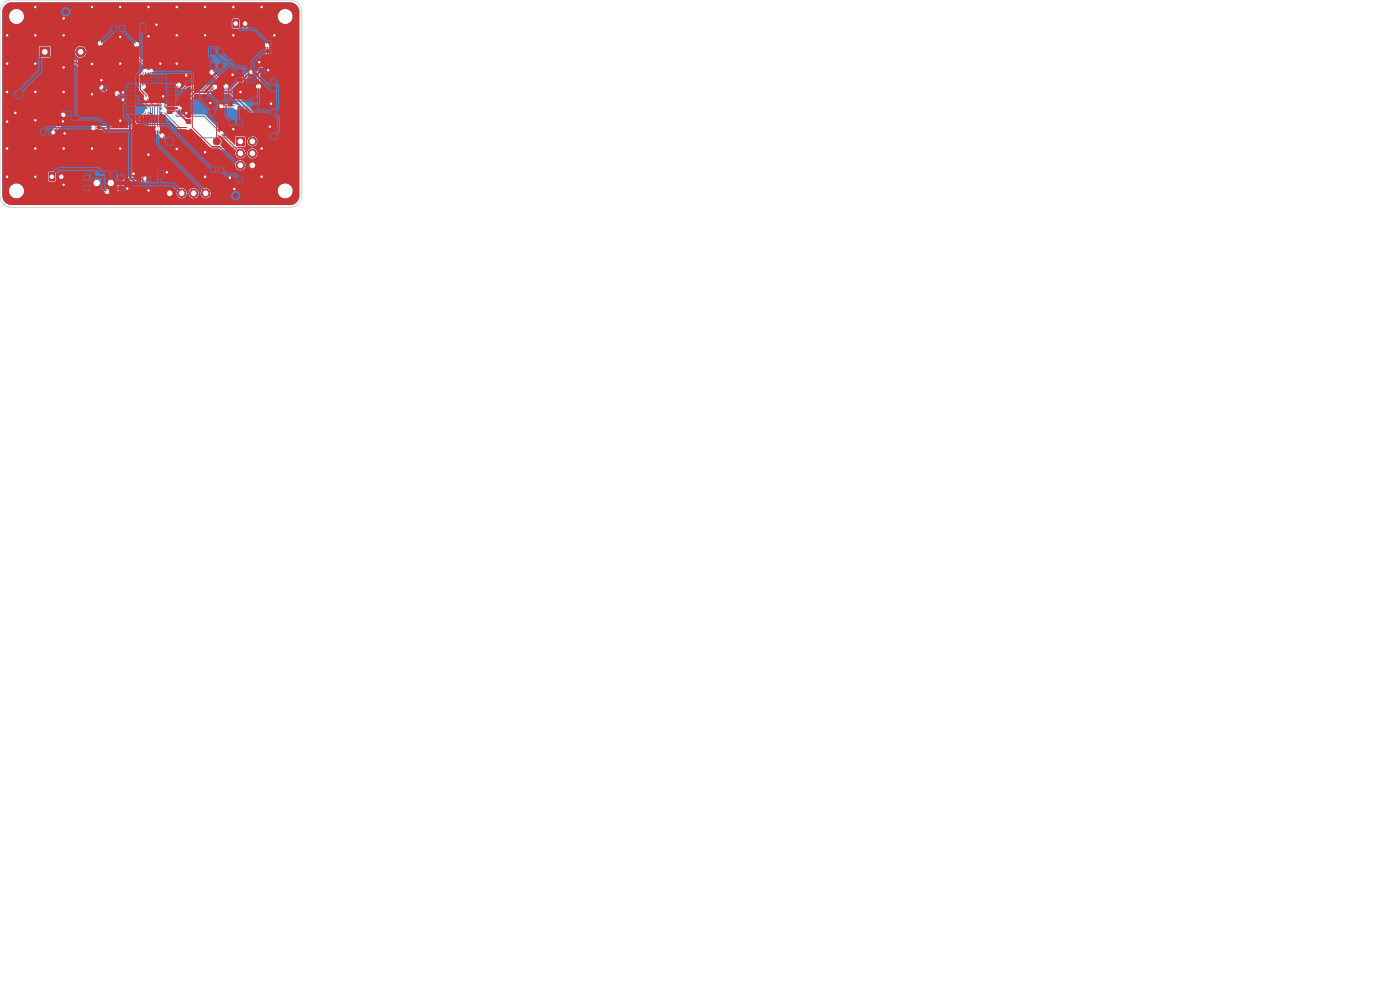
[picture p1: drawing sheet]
<svg xmlns="http://www.w3.org/2000/svg" width="297mm" height="210mm" viewBox="0 0 297 210" stroke-linecap="round" stroke-linejoin="round" font-family="sans-serif">
<g fill="#4d7fc4" stroke="#4d7fc4" stroke-width=".21">
<path d="M35.2 40.2h1.7v1.7h-1.7z"/>
<path d="M8.5 10h2v2h-2z"/>
<path d="M49.5 4.2l.8-.1 .3 .2v1.3l-.2 .3h-.8l-.2-.2z"/>
<path d="M50.2 29.2h1.7v1.7h-1.7z"/>
<path d="M10.5 36.7l.8-.1 .3 .2v1.3l-.2 .3h-.8l-.2-.2z"/>
<circle cx="38.5" cy="41" r=".85"/>
<circle cx="41.1" cy="41" r=".85"/>
<circle cx="43.6" cy="41" r=".85"/>
<circle cx="17.1" cy="11" r="1"/>
<circle cx="53.5" cy="30" r=".85"/>
<circle cx="51" cy="32.5" r=".85"/>
<circle cx="53.5" cy="32.5" r=".85"/>
<circle cx="51" cy="35.1" r=".85"/>
<circle cx="53.5" cy="35.1" r=".85"/>
</g>
<path d="M52 4.7v.6M13 37.2v.6" fill="none" stroke="#4d7fc4" stroke-width="1.2"/>
<g fill="#ececec" stroke="#ececec" stroke-width=".21">
<circle cx="39.5" cy="24" r=".3"/>
<circle cx="49.5" cy="7.5" r=".3"/>
<circle cx="34" cy="13.5" r=".3"/>
<circle cx="37.5" cy="7.5" r=".3"/>
<circle cx="19.5" cy="1.5" r=".3"/>
<circle cx="55.5" cy="31.5" r=".3"/>
<circle cx="49.5" cy="1.5" r=".3"/>
<circle cx="7.5" cy="37.5" r=".3"/>
<circle cx="34.6" cy="20.5" r=".3"/>
<circle cx="13.5" cy="31.5" r=".3"/>
<circle cx="44.6" cy="21.9" r=".3"/>
<circle cx="25.5" cy="31.5" r=".3"/>
<circle cx="57.3" cy="26.9" r=".3"/>
<circle cx="19.5" cy="13.6" r=".3"/>
<circle cx="7.5" cy="7.5" r=".3"/>
<circle cx="27" cy="40" r=".3"/>
<circle cx="25.5" cy="25.6" r=".3"/>
<circle cx="56.9" cy="14.9" r=".3"/>
<circle cx="58.2" cy="7.5" r=".3"/>
<circle cx="13.5" cy="7.5" r=".3"/>
<circle cx="7.5" cy="19.5" r=".3"/>
<circle cx="28.3" cy="36.9" r=".3"/>
<circle cx="33.2" cy="5.2" r=".3"/>
<circle cx="55.5" cy="37.5" r=".3"/>
<circle cx="13.5" cy="14.3" r=".3"/>
<circle cx="43.5" cy="7.5" r=".3"/>
<circle cx="13.5" cy="39.2" r=".3"/>
<circle cx="19.5" cy="20" r=".3"/>
<circle cx="51" cy="19.5" r=".3"/>
<circle cx="37.5" cy="1.5" r=".3"/>
<circle cx="49.3" cy="15.8" r=".3"/>
<circle cx="25.5" cy="1.5" r=".3"/>
<circle cx="43.5" cy="32.3" r=".3"/>
<circle cx="13.5" cy="3.9" r=".3"/>
<circle cx="1.5" cy="19.5" r=".3"/>
<circle cx="49.7" cy="40.1" r=".3"/>
<circle cx="13.7" cy="28.3" r=".3"/>
<circle cx="31.5" cy="1.5" r=".3"/>
<circle cx="49.5" cy="27.4" r=".3"/>
<circle cx="1.5" cy="37.5" r=".3"/>
<circle cx="57.5" cy="22" r=".3"/>
<circle cx="55.5" cy="1.5" r=".3"/>
<circle cx="26.1" cy="21.3" r=".3"/>
<circle cx="7.5" cy="1.5" r=".3"/>
<circle cx="48.7" cy="37.7" r=".3"/>
<circle cx="26.1" cy="19.6" r=".3"/>
<circle cx="19.5" cy="31.5" r=".3"/>
<circle cx="7.5" cy="25.5" r=".3"/>
<circle cx="43.5" cy="37.5" r=".3"/>
<circle cx="39.5" cy="16" r=".3"/>
<circle cx="1.5" cy="7.5" r=".3"/>
<circle cx="13.3" cy="25.8" r=".3"/>
<circle cx="37.5" cy="13.5" r=".3"/>
<circle cx="25.5" cy="13.5" r=".3"/>
<circle cx="7.5" cy="31.5" r=".3"/>
<circle cx="25.5" cy="7.8" r=".3"/>
<circle cx="1.5" cy="31.5" r=".3"/>
<circle cx="1.5" cy="25.8" r=".3"/>
<circle cx="43.5" cy="1.5" r=".3"/>
<circle cx="55" cy="13.2" r=".3"/>
<circle cx="3.2" cy="23.9" r=".3"/>
<circle cx="37.5" cy="31.6" r=".3"/>
<circle cx="31.5" cy="7.7" r=".3"/>
<circle cx="7.5" cy="13.5" r=".3"/>
<circle cx="21.5" cy="17" r=".3"/>
<circle cx="31.5" cy="40.4" r=".3"/>
<circle cx="31.5" cy="32.8" r=".3"/>
<circle cx="1.5" cy="13.5" r=".3"/>
<circle cx="13.5" cy="19.5" r=".3"/>
<circle cx="35.4" cy="36.6" r=".3"/>
<circle cx="21.6" cy="18.6" r=".3"/>
<circle cx="38" cy="22.9" r=".3"/>
<circle cx="21.3" cy="9.2" r=".3"/>
<circle cx="53.2" cy="15.2" r=".3"/>
<circle cx="24.8" cy="19.9" r=".3"/>
<circle cx="34.5" cy="22.3" r=".3"/>
<circle cx="19.8" cy="27.1" r=".3"/>
<circle cx="31.2" cy="23.6" r=".3"/>
<circle cx="34.6" cy="23.6" r=".3"/>
<circle cx="39.9" cy="27" r=".3"/>
<circle cx="36.9" cy="24.1" r=".3"/>
<circle cx="46.9" cy="28.3" r=".3"/>
<circle cx="37.9" cy="18.1" r=".3"/>
<circle cx="45.6" cy="18.5" r=".3"/>
<circle cx="28.9" cy="9.4" r=".3"/>
<circle cx="32" cy="15.1" r=".3"/>
<circle cx="30.9" cy="15.1" r=".3"/>
<circle cx="33.5" cy="27.3" r=".3"/>
<circle cx="30.5" cy="18.4" r=".3"/>
<circle cx="31" cy="20.8" r=".3"/>
<circle cx="34.4" cy="28.8" r=".3"/>
<circle cx="30.8" cy="38" r=".3"/>
<circle cx="22.7" cy="40.6" r=".3"/>
<circle cx="54.9" cy="18.3" r=".3"/>
<circle cx="56.7" cy="9.6" r=".3"/>
<circle cx="13.4" cy="24.3" r=".3"/>
<circle cx="11.2" cy="28" r=".3"/>
<circle cx="50" cy="22.7" r=".3"/>
<circle cx="47" cy="22.5" r=".3"/>
<circle cx="44.9" cy="15.3" r=".3"/>
<circle cx="47.9" cy="18.3" r=".3"/>
</g>
<path d="M9.5 11l2.2 2.2h4.6l6.5 6.7h2M21.2 9.2v.6l-4.2 4.2M48.9 19.5h-7.4l-3.5 3.4h-2.5l-.6-.6h-.4M48.9 19.5l4.4 4.4v5.3l.2 .8M53.2 15.2l-4.3 4.3M30.8 37.9h-3.8l-2.7 2.7h-1.6" fill="none" stroke="#4d7fc4" stroke-width=".4"/>
<g fill="none" stroke="#4d7fc4" stroke-width=".21">
<path d="M28.9 9.4v2.5l3.1 3.2M30.5 18.4l3 3v5.9M30.9 15.1l-1.1 1.1v2.9l.5 .5v1.9l1.6 1.4v8.4l8.9 9 .3 .7M37.9 18.1l.4 .4h7.3M45 15.3l3 3M56.7 9.5v3.3l-1.8 1.8v3.7M13.5 24.3l-.8 .8v1.5l-1.5 1.4M31 20.8l1.8 1.8v5.4h.8l.8 .8M31.2 23.6l-3.4 3.5h-8M34.6 23.6l7.7 7.7h9.9l.7 .9 .6 .3M36.9 24.1l.6 .5h5.8l3.6 3.7M39.9 27l2.2 2.2h8.1l.8 .8"/>
<path d="M47 22.5h2.8l.2 .2"/>
</g>
<path d="M1.1 1.1l.6-.4 .8-.2h58.9a2 2 0 0 1 2.1 2v39a2 2 0 0 1-2 2h-59a2 2 0 0 1-2-2v-1h1.4a1.6 1.6 0 0 0 2.4 1.4h30.6l.2 .2h.8v-.6h.3v.6h.7l.2-.2v-.7h-.6v-.2h.9l.1 .2a1.11 1.11 0 0 0 1.7 .7 1.11 1.11 0 0 0-.2-1.9 1.11 1.11 0 0 0-1.6 1h-.9v-.1h.6v-.8l-.2-.2h-.7v.6h-.3v-.6h-.8l-.2 .2v.8h.6v.3h-.6v.7h-30.6l.5-.5 .3-.8h17a.57 .57 0 0 0 1 .5l1.5-.1 2.6-2.6h3.3a.56 .56 0 0 0 .8-.5 .56 .56 0 0 0-.9-.4h-3.5l-2.8 2.7h-1.1a.55 .55 0 0 0-.9 .4h-17v-.1a1.61 1.61 0 0 0-1.3-1.6h16l.2 .5 .5 .1a.7 .7 0 0 0 .7-.6h1.6v.2a.71 .71 0 0 0 1.2 .2 .71 .71 0 0 0-.3-1.1 .71 .71 0 0 0-.9 .7h-1.6v-.2a.71 .71 0 0 0-.8-.6 .71 .71 0 0 0-.6 .8h-16.2a1.6 1.6 0 0 0-1.7 1.6h-1.4v-2.3h9.6l.4 .4h.9l.4-.2 .1-.6h.2l.2 .5 .6 .3v-.8h.3v.8l.4-.2 .3-.5v-.3h-.6v-.3h.6a.85 .85 0 0 0-.7-.9v.8h-.3v-.8l-.6 .4-.2 .5h.6v.3h-.6v.2h-.2l-.1-1-.1-.3-.3-.1h-1l-.2 .4-.1 1.4h-9.6v-10.2h10.1a.57 .57 0 0 0 .7 .6 .57 .57 0 0 0 .5-.6l.8-.9h6.6a.58 .58 0 0 0 .4 .5 .58 .58 0 0 0 .7-.1l7.6-.1 3.3-3.2h.3l.1 7.4 8.7 8.6a1.12 1.12 0 0 0 .4 1.8 1.12 1.12 0 0 0 1.5-1h.3v.2a1.1 1.1 0 0 0 1.5 .8 1.1 1.1 0 0 0 .6-1.5h14.3v.3a1.61 1.61 0 0 0 2.5 1 1.61 1.61 0 0 0-.2-2.7 1.61 1.61 0 0 0-2.3 1.4l-14.3-.1a1.11 1.11 0 0 0-1.3-.5 1.11 1.11 0 0 0-.8 1.1h-.3v-.2a1.19 1.19 0 0 0-1.3-.9l-4.8-4.8h13.8a1.1 1.1 0 0 0 1 1.1 1.1 1.1 0 0 0 1.2-1h.3l.3 .6 .5 .3 .2 .1v-.6h.3v.6a1.09 1.09 0 0 0 .9-1h-.6v-.3h.6l-.2-.6-.7-.3v.6h-.3v-.6a1.09 1.09 0 0 0-1 .9h.7v.3h-1a1.1 1.1 0 0 0-1-1.2 1.1 1.1 0 0 0-1.2 1.1h-13.8l-3.8-3.9v-8.6l.1 .2 .1 5.3 .2 .2 .8 .1 .3 .3a.57 .57 0 0 0 .6 .7 .57 .57 0 0 0 .6-.6 .57 .57 0 0 0-.7-.6l-.4-.4 .1-.5-.2-.4v-4.4l.7 .5a.62 .62 0 0 0-.5 .7 .62 .62 0 0 0 .7 .5l7.5 7.5h7.9a1.13 1.13 0 0 0 .6 1.9 1.13 1.13 0 0 0 1.3-1.5l.1-.2 .4 .4a1.11 1.11 0 0 0 1.1 1.3 1.11 1.11 0 0 0 1-1.5 1.11 1.11 0 0 0-1.7-.5l-.4-.5-.4-.2v-1.8l-.2-.2h-4.6v-.2a.58 .58 0 0 0 .1-.7 .58 .58 0 0 0-.6-.3l-3.4-3.4h-5.7l-.6-.8 .6-.1a.57 .57 0 0 0 .9-.4l.5-.5h7.3a.58 .58 0 0 0 .4 .5 .58 .58 0 0 0 .7-.2h2a.56 .56 0 0 0 .7 .4 .56 .56 0 0 0 .3-.7 .56 .56 0 0 0-.7-.4h-2.4a.56 .56 0 0 0-.6-.2 .56 .56 0 0 0-.4 .6h-7.3l2.6-2.5h7l4.1 4.1v5.1a1.13 1.13 0 0 0 .2 1.7 1.13 1.13 0 0 0 1.7-.6 1.13 1.13 0 0 0-1-1.5v-5.1l-4.1-4.2 1.1-1.2h3.6v.2a.57 .57 0 0 0 .9 .3 .57 .57 0 0 0 0-.9v-3.1l1.8-1.8 .1-3a.57 .57 0 0 0 0-.8 .57 .57 0 0 0-.8 0 .57 .57 0 0 0 0 .8v2.7l-1.8 1.9v3.3l-.2 .4h-3.6l2.6-2.5a.56 .56 0 0 0 .5-.6 .56 .56 0 0 0-.6-.6 .56 .56 0 0 0-.6 .5l-3.9 3.9h-.6a.63 .63 0 0 0 .4-.7 .63 .63 0 0 0-.6-.5l-2.4-2.4a.57 .57 0 0 0-.6-.6 .57 .57 0 0 0-.5 .6 .57 .57 0 0 0 .6 .5l2.4 2.4 .1 .3 .3 .4h-1.8l-.1-.1a.58 .58 0 0 0 0-.8 .58 .58 0 0 0-.8 0h-6.6a.58 .58 0 0 0-.7-.6 .58 .58 0 0 0-.5 .7 .58 .58 0 0 0 .7 .5l.3 .1h6.8l.1 .2-3.9 .1-3.6 3.4h-2l-.9-.6a.79 .79 0 0 0-1 .3l-.1-1-2.7-2.8a.71 .71 0 0 0-.8-.6v-1.5l1.2-1a.59 .59 0 0 0 .9 .3 .59 .59 0 0 0 0-1l-3-2.8v-1.9a.57 .57 0 0 0 .1-.9 .57 .57 0 0 0-.9 0 .57 .57 0 0 0 .1 .9v2.1l2.3 2.4v.1a.62 .62 0 0 0-.6 .7l-.9 .9v3l.6 .7v1.8l1.3 1.3-.1 .1a.62 .62 0 0 0-.5 .7l-3.1 3h-7.4a.55 .55 0 0 0-.6-.1 .55 .55 0 0 0-.4 .5h-6.6l.4-.4 .1-1.5 .3-.3a.57 .57 0 0 0 .6-.6 .57 .57 0 0 0-.6-.6 .57 .57 0 0 0-.5 .7l-.6 .6v1.4l-1 1.1-.5 .2-.2 .3h-10.1v-16h7.7l.3 .3h1.6l1.6 1.4h4.4l6.4 6.5 2.1 .1a.56 .56 0 0 0 .8-.5 .56 .56 0 0 0-.9-.4h-1.5l-5.3-5.4 3.9-3.9 .1-.4a.57 .57 0 0 0-.3-1 .57 .57 0 0 0-.6 .8l-3.8 3.8-.7-.5h-4.3l-1.2-1.2v-.6h5a1.26 1.26 0 0 0 1.9 1.1 1.26 1.26 0 0 0 .1-2.1 1.26 1.26 0 0 0-1.9 .8l-.1 .2h-5v-1l-.2-.2-2.1-.1-.3 .3v2h-7.7v-6.3h48.6l.4 .4h.9l.4-.2 .1-.6h.3l.1 .5 .6 .3v-.8h.3v.8l.4-.2 .2-.4 .1-.3h-.6v-.4h.6l-.1-.3-.2-.4-.4-.2v.8h-.3v-.8h-.2l-.4 .4-.1 .3v.2h.5v.4l-.8 .1-.1-1-.1-.3-.2-.1h-1l-.3 .4-.1 1.4h-48.6v-2.2h1.4v.3a1.61 1.61 0 0 0 1.7 1.3 1.61 1.61 0 0 0 1.5-1.6h53.8v.3a1.61 1.61 0 0 0 2.5 1 1.61 1.61 0 0 0-.2-2.7 1.61 1.61 0 0 0-2.3 1.4h-53.8v-.3a1.61 1.61 0 0 0-1.7-1.3 1.61 1.61 0 0 0-1.5 1.6h-1.4l.1-1.5z" fill="#4d7fc4"/>
<g fill="#fff" stroke="#fff" stroke-width=".21">
<circle cx="39.5" cy="24" r=".15"/>
<circle cx="49.5" cy="7.5" r=".15"/>
<circle cx="34" cy="13.5" r=".15"/>
<circle cx="37.5" cy="7.5" r=".15"/>
<circle cx="19.5" cy="1.5" r=".15"/>
<circle cx="55.5" cy="31.5" r=".15"/>
<circle cx="49.5" cy="1.5" r=".15"/>
<circle cx="7.5" cy="37.5" r=".15"/>
<circle cx="34.6" cy="20.4" r=".15"/>
<circle cx="13.5" cy="31.5" r=".15"/>
<circle cx="44.6" cy="21.8" r=".15"/>
<circle cx="25.5" cy="31.5" r=".15"/>
<circle cx="57.2" cy="26.8" r=".15"/>
<circle cx="19.5" cy="13.6" r=".15"/>
<circle cx="7.5" cy="7.5" r=".15"/>
<circle cx="27" cy="40" r=".15"/>
<circle cx="25.5" cy="25.6" r=".15"/>
<circle cx="56.9" cy="14.9" r=".15"/>
<circle cx="58.2" cy="7.5" r=".15"/>
<circle cx="13.5" cy="7.5" r=".15"/>
<circle cx="7.5" cy="19.5" r=".15"/>
<circle cx="28.4" cy="36.8" r=".15"/>
<circle cx="33.2" cy="5.3" r=".15"/>
<circle cx="55.5" cy="37.5" r=".15"/>
<circle cx="13.5" cy="14.3" r=".15"/>
<circle cx="43.5" cy="7.5" r=".15"/>
<circle cx="13.5" cy="39.2" r=".15"/>
<circle cx="19.5" cy="20" r=".15"/>
<circle cx="51" cy="19.5" r=".15"/>
<circle cx="37.5" cy="1.5" r=".15"/>
<circle cx="49.4" cy="15.8" r=".15"/>
<circle cx="25.5" cy="1.5" r=".15"/>
<circle cx="43.5" cy="32.3" r=".15"/>
<circle cx="13.5" cy="3.9" r=".15"/>
<circle cx="1.5" cy="19.5" r=".15"/>
<circle cx="49.7" cy="40.1" r=".15"/>
<circle cx="13.7" cy="28.3" r=".15"/>
<circle cx="31.5" cy="1.5" r=".15"/>
<circle cx="49.5" cy="27.4" r=".15"/>
<circle cx="1.5" cy="37.5" r=".15"/>
<circle cx="57.5" cy="22" r=".15"/>
<circle cx="55.5" cy="1.5" r=".15"/>
<circle cx="26.1" cy="21.3" r=".15"/>
<circle cx="7.5" cy="1.5" r=".15"/>
<circle cx="48.8" cy="37.7" r=".15"/>
<circle cx="26.1" cy="19.6" r=".15"/>
<circle cx="19.5" cy="31.5" r=".15"/>
<circle cx="7.5" cy="25.5" r=".15"/>
<circle cx="43.5" cy="37.5" r=".15"/>
<circle cx="39.5" cy="16" r=".15"/>
<circle cx="1.5" cy="7.5" r=".15"/>
<circle cx="13.4" cy="25.7" r=".15"/>
<circle cx="37.5" cy="13.5" r=".15"/>
<circle cx="25.5" cy="13.5" r=".15"/>
<circle cx="7.5" cy="31.5" r=".15"/>
<circle cx="25.5" cy="7.8" r=".15"/>
<circle cx="1.5" cy="31.5" r=".15"/>
<circle cx="1.5" cy="25.8" r=".15"/>
<circle cx="43.5" cy="1.5" r=".15"/>
<circle cx="55" cy="13.2" r=".15"/>
<circle cx="3.2" cy="24" r=".15"/>
<circle cx="37.5" cy="31.6" r=".15"/>
<circle cx="31.5" cy="7.7" r=".15"/>
<circle cx="7.5" cy="13.5" r=".15"/>
<circle cx="21.5" cy="17" r=".15"/>
<circle cx="31.5" cy="40.4" r=".15"/>
<circle cx="31.5" cy="32.8" r=".15"/>
<circle cx="1.5" cy="13.5" r=".15"/>
<circle cx="13.5" cy="19.5" r=".15"/>
<circle cx="35.4" cy="36.5" r=".15"/>
<circle cx="21.6" cy="18.6" r=".15"/>
<circle cx="38" cy="23" r=".15"/>
<circle cx="21.2" cy="9.2" r=".15"/>
<circle cx="53.2" cy="15.2" r=".15"/>
<circle cx="24.8" cy="19.8" r=".15"/>
<circle cx="34.5" cy="22.4" r=".15"/>
<circle cx="19.8" cy="27.1" r=".15"/>
<circle cx="31.2" cy="23.6" r=".15"/>
<circle cx="34.6" cy="23.6" r=".15"/>
<circle cx="39.9" cy="27.1" r=".15"/>
<circle cx="37" cy="24.1" r=".15"/>
<circle cx="46.9" cy="28.3" r=".15"/>
<circle cx="37.9" cy="18" r=".15"/>
<circle cx="45.5" cy="18.4" r=".15"/>
<circle cx="29" cy="9.4" r=".15"/>
<circle cx="32" cy="15.1" r=".15"/>
<circle cx="30.8" cy="15.1" r=".15"/>
<circle cx="33.4" cy="27.4" r=".15"/>
<circle cx="30.4" cy="18.4" r=".15"/>
<circle cx="31" cy="20.8" r=".15"/>
<circle cx="34.4" cy="28.8" r=".15"/>
<circle cx="30.7" cy="38" r=".15"/>
<circle cx="22.7" cy="40.7" r=".15"/>
<circle cx="54.8" cy="18.4" r=".15"/>
<circle cx="56.7" cy="9.5" r=".15"/>
<circle cx="13.4" cy="24.3" r=".15"/>
<circle cx="11.2" cy="28.1" r=".15"/>
<circle cx="50.1" cy="22.7" r=".15"/>
<circle cx="47" cy="22.4" r=".15"/>
<circle cx="44.9" cy="15.4" r=".15"/>
<circle cx="47.9" cy="18.4" r=".15"/>
<circle cx="3.5" cy="40.5" r="1.35"/>
<circle cx="36" cy="41" r=".5"/>
<circle cx="38.5" cy="41" r=".5"/>
<circle cx="41.1" cy="41" r=".5"/>
<circle cx="43.6" cy="41" r=".5"/>
<circle cx="9.5" cy="11" r=".5"/>
<circle cx="17.1" cy="11" r=".5"/>
<circle cx="60.5" cy="3.5" r="1.35"/>
<circle cx="50" cy="5" r=".37"/>
<circle cx="52" cy="5" r=".37"/>
<circle cx="60.5" cy="40.5" r="1.35"/>
<circle cx="3.5" cy="3.5" r="1.35"/>
<circle cx="51" cy="30" r=".5"/>
<circle cx="53.5" cy="30" r=".5"/>
<circle cx="51" cy="32.5" r=".5"/>
<circle cx="53.5" cy="32.5" r=".5"/>
<circle cx="51" cy="35.1" r=".5"/>
<circle cx="53.5" cy="35.1" r=".5"/>
<circle cx="11" cy="37.5" r=".37"/>
<circle cx="13" cy="37.5" r=".37"/>
<circle cx="20.5" cy="38.8" r=".45"/>
<circle cx="23.5" cy="38.8" r=".45"/>
</g>
<g fill="#c83434" stroke="#c83434" stroke-width=".21">
<path d="M21.6 18.4h.8v.8h-.8z"/>
<path d="M21.6 16.8h.8v.8h-.8z"/>
<path d="M50.2 14.8h1.2l.1 .5h-1.2z"/>
<path d="M50.2 15.7h1.2l.1 .5-1.2 .1z"/>
<path d="M50.2 16.7h1.2l.1 .5h-1.2z"/>
<path d="M52.5 16.7h1.2l.1 .5h-1.2z"/>
<path d="M52.5 14.8h1.2l.1 .5h-1.2z"/>
<path d="M39.6 17.4h.8v.8h-.8z"/>
<path d="M39.6 15.8h.8v.8h-.8z"/>
<path d="M35.2 40.2h1.7v1.7h-1.7z"/>
<path d="M44.6 23.4h.8v.8h-.8z"/>
<path d="M44.6 21.8h.8v.8h-.8z"/>
<path d="M8.5 10h2v2h-2z"/>
<path d="M41.3 20.1h.7v.8h-.7z"/>
<path d="M43 20.1h.7v.8h-.7z"/>
<path d="M23.8 5.6h.7v.8h-.7z"/>
<path d="M25.5 5.6h.7v.8h-.7z"/>
<path d="M28.4 36.8h1.3l.1 .5h-1.4z"/>
<path d="M28.4 38.7h1.3l.1 .5h-1.4z"/>
<path d="M30.2 37.7h1.4l.1 .5-1.4 .1z"/>
<path d="M57.6 23.5h.8v.7h-.8z"/>
<path d="M57.6 21.8h.8v.7h-.8z"/>
<path d="M48.8 37.6h.8v.8h-.8z"/>
<path d="M50.4 37.6h.8v.8h-.8z"/>
<path d="M29.9 5.2h.9v1.7h-.9z"/>
<path d="M33.3 5.2h.9v1.7h-.9z"/>
<path d="M55.1 14.6h.8v.8h-.8z"/>
<path d="M55.1 13h.8v.8h-.8z"/>
<path d="M8.8 27.6h.7v.8h-.7z"/>
<path d="M10.5 27.6h.7v.8h-.7z"/>
<path d="M49.5 4.2l.8-.1 .3 .2v1.3l-.2 .3h-.8l-.2-.2z"/>
<path d="M20.7 26.8h.5v.4h-.5z"/>
<path d="M22.8 26.8h.5v.4h-.5z"/>
<path d="M44.8 10.6h.7v.8h-.7z"/>
<path d="M46.5 10.6h.7v.8h-.7z"/>
<path d="M46.8 21.6h.7v.8h-.7z"/>
<path d="M48.5 21.6h.7v.8h-.7z"/>
<path d="M48.8 25.6h.8v.8h-.8z"/>
<path d="M50.4 25.6h.8v.8h-.8z"/>
<path d="M39.6 25.4h.8v.8h-.8z"/>
<path d="M39.6 23.8h.8v.8h-.8z"/>
<path d="M13.4 23.8h1.3l.1 .5h-1.4z"/>
<path d="M13.4 25.7h1.3l.1 .5h-1.4z"/>
<path d="M15.2 24.7h1.4l.1 .5-1.4 .1z"/>
<path d="M26.9 17.9h1.7v.6h-1.7z"/>
<path d="M26.9 18.7h1.7v.6h-1.7z"/>
<path d="M26.9 19.5h1.7v.6h-1.7z"/>
<path d="M26.9 20.3h1.7v.6h-1.7z"/>
<path d="M26.9 21.1h1.7v.6h-1.7z"/>
<path d="M26.9 21.9h1.7v.6h-1.7z"/>
<path d="M26.9 22.7h1.7v.6h-1.7z"/>
<path d="M26.9 23.5h1.7v.6h-1.7z"/>
<path d="M28.9 24.5h.6v1.5h-.6z"/>
<path d="M29.7 24.5h.6v1.5h-.6z"/>
<path d="M30.5 24.5h.6v1.5h-.6z"/>
<path d="M31.3 24.5h.6v1.5h-.6z"/>
<path d="M32.1 24.5h.6v1.5h-.6z"/>
<path d="M32.9 24.5h.6v1.5h-.6z"/>
<path d="M33.7 24.5h.6v1.5h-.6z"/>
<path d="M34.5 24.5h.6v1.5h-.6z"/>
<path d="M35.5 23.5h1.5v.6h-1.5z"/>
<path d="M35.5 22.7h1.5v.6h-1.5z"/>
<path d="M35.5 21.9h1.5v.6h-1.5z"/>
<path d="M35.5 21.1h1.5v.6h-1.5z"/>
<path d="M35.5 20.3h1.5v.6h-1.5z"/>
<path d="M35.5 19.5h1.5v.6h-1.5z"/>
<path d="M35.5 18.7h1.5v.6h-1.5z"/>
<path d="M35.5 17.9h1.5v.6h-1.5z"/>
<path d="M34.5 15.9h.6v1.6h-.6z"/>
<path d="M33.7 15.9h.6v1.6h-.6z"/>
<path d="M32.9 15.9h.6v1.6h-.6z"/>
<path d="M32.1 15.9h.6v1.6h-.6z"/>
<path d="M31.3 15.9h.6v1.6h-.6z"/>
<path d="M30.5 15.9h.6v1.6h-.6z"/>
<path d="M29.7 15.9h.6v1.6h-.6z"/>
<path d="M28.9 15.9h.6v1.6h-.6z"/>
<path d="M50.2 29.2h1.7v1.7h-1.7z"/>
<path d="M44.8 13.6h.7v.8h-.7z"/>
<path d="M46.5 13.6h.7v.8h-.7z"/>
<path d="M44.8 35.6h.7v.8h-.7z"/>
<path d="M46.5 35.6h.7v.8h-.7z"/>
<path d="M56.6 10.5h.8v.7h-.8z"/>
<path d="M56.6 8.8h.8v.7h-.8z"/>
<path d="M10.5 36.7l.8-.1 .3 .2v1.3l-.2 .3h-.8l-.2-.2z"/>
<path d="M57.3 28.5h1.3l.1 .2v.6l-.2 .2-1.1-.1-.1-.2z"/>
<path d="M57.3 26.6h1.3l.1 .2v.6l-.2 .2-1.1-.1-.1-.2z"/>
<path d="M57.6 18.5h.8v.7h-.8z"/>
<path d="M57.6 16.8h.8v.7h-.8z"/>
<path d="M17.9 37.3h.9v.8h-.9z"/>
<path d="M17.9 39.5h.9v.8h-.9z"/>
<path d="M25.1 37.3h1.1v.8h-1.1z"/>
<path d="M25.1 39.5h1.1v.8h-1.1z"/>
<path d="M19.4 36.3h.7v1.5h-.7z"/>
<path d="M22.4 36.3h.7v1.5h-.7z"/>
<path d="M23.9 36.3h.7v1.5h-.7z"/>
<path d="M33.6 36.3h.7l.2 .1 .1 1.1-.2 .2h-.6l-.2-.1z"/>
<path d="M35.5 36.3h.7l.2 .1 .1 1.1-.2 .2h-.6l-.2-.1z"/>
<path d="M53.6 22.4h.8v.8h-.8z"/>
<path d="M53.6 20.8h.8v.8h-.8z"/>
<circle cx="50" cy="41.5" r=".5"/>
<circle cx="38.5" cy="41" r=".85"/>
<circle cx="41.1" cy="41" r=".85"/>
<circle cx="43.6" cy="41" r=".85"/>
<circle cx="14" cy="2.5" r=".5"/>
<circle cx="4" cy="24" r=".75"/>
<circle cx="17.1" cy="11" r="1"/>
<circle cx="46" cy="30" r=".75"/>
<circle cx="4" cy="20" r=".75"/>
<circle cx="53.5" cy="30" r=".85"/>
<circle cx="51" cy="32.5" r=".85"/>
<circle cx="53.5" cy="32.5" r=".85"/>
<circle cx="51" cy="35.1" r=".85"/>
<circle cx="53.5" cy="35.1" r=".85"/>
<circle cx="36" cy="30" r=".75"/>
</g>
<path d="M52 4.7v.6M13 37.2v.6" fill="none" stroke="#c83434" stroke-width="1.2"/>
<g fill="#ececec" stroke="#ececec" stroke-width=".21">
<circle cx="39.5" cy="24" r=".3"/>
<circle cx="49.5" cy="7.5" r=".3"/>
<circle cx="34" cy="13.5" r=".3"/>
<circle cx="37.5" cy="7.5" r=".3"/>
<circle cx="19.5" cy="1.5" r=".3"/>
<circle cx="55.5" cy="31.5" r=".3"/>
<circle cx="49.5" cy="1.5" r=".3"/>
<circle cx="7.5" cy="37.5" r=".3"/>
<circle cx="34.6" cy="20.5" r=".3"/>
<circle cx="13.5" cy="31.5" r=".3"/>
<circle cx="44.6" cy="21.9" r=".3"/>
<circle cx="25.5" cy="31.5" r=".3"/>
<circle cx="57.3" cy="26.9" r=".3"/>
<circle cx="19.5" cy="13.6" r=".3"/>
<circle cx="7.5" cy="7.5" r=".3"/>
<circle cx="27" cy="40" r=".3"/>
<circle cx="25.5" cy="25.6" r=".3"/>
<circle cx="56.9" cy="14.9" r=".3"/>
<circle cx="58.2" cy="7.5" r=".3"/>
<circle cx="13.5" cy="7.5" r=".3"/>
<circle cx="7.5" cy="19.5" r=".3"/>
<circle cx="28.3" cy="36.9" r=".3"/>
<circle cx="33.2" cy="5.2" r=".3"/>
<circle cx="55.5" cy="37.5" r=".3"/>
<circle cx="13.5" cy="14.3" r=".3"/>
<circle cx="43.5" cy="7.5" r=".3"/>
<circle cx="13.5" cy="39.2" r=".3"/>
<circle cx="19.5" cy="20" r=".3"/>
<circle cx="51" cy="19.5" r=".3"/>
<circle cx="37.5" cy="1.5" r=".3"/>
<circle cx="49.3" cy="15.8" r=".3"/>
<circle cx="25.5" cy="1.5" r=".3"/>
<circle cx="43.5" cy="32.3" r=".3"/>
<circle cx="13.5" cy="3.9" r=".3"/>
<circle cx="1.5" cy="19.5" r=".3"/>
<circle cx="49.7" cy="40.1" r=".3"/>
<circle cx="13.7" cy="28.3" r=".3"/>
<circle cx="31.5" cy="1.5" r=".3"/>
<circle cx="49.5" cy="27.4" r=".3"/>
<circle cx="1.5" cy="37.5" r=".3"/>
<circle cx="57.5" cy="22" r=".3"/>
<circle cx="55.5" cy="1.5" r=".3"/>
<circle cx="26.1" cy="21.3" r=".3"/>
<circle cx="7.5" cy="1.5" r=".3"/>
<circle cx="48.7" cy="37.7" r=".3"/>
<circle cx="26.1" cy="19.6" r=".3"/>
<circle cx="19.5" cy="31.5" r=".3"/>
<circle cx="7.5" cy="25.5" r=".3"/>
<circle cx="43.5" cy="37.5" r=".3"/>
<circle cx="39.5" cy="16" r=".3"/>
<circle cx="1.5" cy="7.5" r=".3"/>
<circle cx="13.3" cy="25.8" r=".3"/>
<circle cx="37.5" cy="13.5" r=".3"/>
<circle cx="25.5" cy="13.5" r=".3"/>
<circle cx="7.5" cy="31.5" r=".3"/>
<circle cx="25.5" cy="7.8" r=".3"/>
<circle cx="1.5" cy="31.5" r=".3"/>
<circle cx="1.5" cy="25.8" r=".3"/>
<circle cx="43.5" cy="1.5" r=".3"/>
<circle cx="55" cy="13.2" r=".3"/>
<circle cx="3.2" cy="23.9" r=".3"/>
<circle cx="37.5" cy="31.6" r=".3"/>
<circle cx="31.5" cy="7.7" r=".3"/>
<circle cx="7.5" cy="13.5" r=".3"/>
<circle cx="21.5" cy="17" r=".3"/>
<circle cx="31.5" cy="40.4" r=".3"/>
<circle cx="31.5" cy="32.8" r=".3"/>
<circle cx="1.5" cy="13.5" r=".3"/>
<circle cx="13.5" cy="19.5" r=".3"/>
<circle cx="35.4" cy="36.6" r=".3"/>
<circle cx="21.6" cy="18.6" r=".3"/>
<circle cx="38" cy="22.9" r=".3"/>
<circle cx="21.3" cy="9.2" r=".3"/>
<circle cx="53.2" cy="15.2" r=".3"/>
<circle cx="24.8" cy="19.9" r=".3"/>
<circle cx="34.5" cy="22.3" r=".3"/>
<circle cx="19.8" cy="27.1" r=".3"/>
<circle cx="31.2" cy="23.6" r=".3"/>
<circle cx="34.6" cy="23.6" r=".3"/>
<circle cx="39.9" cy="27" r=".3"/>
<circle cx="36.9" cy="24.1" r=".3"/>
<circle cx="46.9" cy="28.3" r=".3"/>
<circle cx="37.9" cy="18.1" r=".3"/>
<circle cx="45.6" cy="18.5" r=".3"/>
<circle cx="28.9" cy="9.4" r=".3"/>
<circle cx="32" cy="15.1" r=".3"/>
<circle cx="30.9" cy="15.1" r=".3"/>
<circle cx="33.5" cy="27.3" r=".3"/>
<circle cx="30.5" cy="18.4" r=".3"/>
<circle cx="31" cy="20.8" r=".3"/>
<circle cx="34.4" cy="28.8" r=".3"/>
<circle cx="30.8" cy="38" r=".3"/>
<circle cx="22.7" cy="40.6" r=".3"/>
<circle cx="54.9" cy="18.3" r=".3"/>
<circle cx="56.7" cy="9.6" r=".3"/>
<circle cx="13.4" cy="24.3" r=".3"/>
<circle cx="11.2" cy="28" r=".3"/>
<circle cx="50" cy="22.7" r=".3"/>
<circle cx="47" cy="22.5" r=".3"/>
<circle cx="44.9" cy="15.3" r=".3"/>
<circle cx="47.9" cy="18.3" r=".3"/>
</g>
<g fill="none" stroke="#c83434" stroke-width=".21">
<path d="M16.8 11.9l-.6 .6v12.2l-.3 .3M21.5 17l.5 .2M25.8 6l.2 .5 2.9 2.9M26.1 19.6h.9l.8 .2M29.3 17.5v.5l.5 .5v.6l1.2 1.1v.6M30.2 17.5v.4l.3 .5M30.3 6l-.4 .8v8.4l-.6 .4v.4M30.9 15.1v.9M32 15.3l8.8 .2v11.5l4.1 4.1h1.7l3.7 3.7 .7 .3M32 15.3l-.3 .3v.4M32 15.1v.2M33.2 5.2l.5 .8"/>
<path d="M37.9 18.1l-.5 .4v.4h-.4M39.5 16l.5 .2M40 17.8l-2.6 2.6v.8h-.4M44.2 19.8l1.6 1.6v1.6l-.8 .8M45.2 11l2.1 2.2h1l1.5 1.5 .5 .2M45.6 18.5l-2.3 2M46.4 14.3l-.4 .6h-.6l-.4 .4M46.4 10.7l-.4-.5h-1.6v1.7l.6 .5v1.1l.2 .5M46.8 11l3.5 3.2h1.4l.5 .5v1.5l.4 .5M48 18.3v6.2l1 1.1 .2 .4M48.7 13.6l-1.1 1.3h-.3l-5.6 5.6M49.3 15.9l1.6 .1"/>
<path d="M50.3 17.2l-.1 .3-1.2 1.3v2.8l-.2 .4M50.5 5.8l.5 .4h2.9l3.1 3M54.9 18.3v3.8l-.9 .7M55 13.2l.5 .2M58.3 17.5l.6 .6v4.8l-.9 .9M3.3 23.9l.7 .1M10.8 28h.4M13.4 25.8l.7 .1M16.6 25.2h4.5l1.9 1.8M19.8 27.1h-9.8l-.8 .9M26.1 21.2l1.7 .2M28.3 36.9h.1"/>
<path d="M28.4 36.9l.7 .1M30.9 26v.4h4.6l9.7 9.6M31.2 23.6l.5 .5h.5v.4M33.5 27.3v3.3l9.7 9.7 .4 .7M34.4 28.8l.9 1 .7 .2M34.6 20.5l1.7 .1M34.6 23.6l-.4 .5v.4M35 25.9h.9l1.1 1.1h2.9M35.4 36.6l.5 .4M36.9 24.1h.1M39.5 24l.5 .2M41.9 20.9l2.3 2.3v1.4l1.8 1.7v3.7"/>
<path d="M44.6 21.9l.4 .3M46.8 36l1.2 1.1h2l.5 .5M46.9 28.3l4.1 4.2M47.2 22l-.2 .5M48.7 37.8l.5 .2M50 22.7h2.3l.9 .9h4.4M50.6 22.7v2.9l.2 .4M54 21.2l-.4 .3h-4.2l-.2 .2M57.3 26.9l.7 .1M57.5 22l.5 .2M58.3 24.2l.7 .7v3l-1 1"/>
</g>
<g fill="none" stroke="#c83434" stroke-width=".4">
<path d="M8.5 11.9v3.2l-4.2 4.2-.3 .7M21.6 18.6l.4 .2M24.2 6l-.2 .5-2.8 2.7M24.8 19.9l.7 .6h1.5M53.1 15.1l.1 .1M53.7 15.2l3.5 3.4 .8 .2M55.5 15l-1.1 .9M57 10.8l-.4 .2h-.9l-2.1 2.1v1.7M11.4 36.7l.5-.5h.3l.3-.3h8l.8 .7h1.1l.3 .5M20 37.6h1.8v2.1l.9 .9M20.9 27l.8 .1 .6 .5h5.3M27 22.3h-.5v2.2l1.1 1.1v12l.9 1 .6 .3"/>
<path d="M28.5 20.6h.5v1.5M29 22.1l.2 .2h5.3M29 22.1l-1.2 .1M29.8 39.1h6.9l1.8 1.9M30.8 37.9l.1 .1M34 37l-.1 .7v1.4M36.3 23l1.7-.1v1.2l1.5 1.5 .5 .2"/>
</g>
<g fill="#c83434">
<path d="M37.8 20.5l2-2h.6v6.5h-.8l-1.1-1.1v-.6a.57 .57 0 0 0-.1-.7 .57 .57 0 0 0-.8-.1l-.3-.1v-.6l.4-.4z"/>
<path d="M42.5 20.1l.2 .1v.8l.3 .2 .8-.1 .2-.7 .2-.1 1.2 1.3v1.3l-.1 .2h-.8l-2.2-2.1v-.6z"/>
<path d="M35.3 15.7h4.7l.4 .1v1.2l-1 .2-.1 .8-1.9 1.9-.1-.6 .4-.3 .1-.3a.69 .69 0 0 0 .5-.4 .69 .69 0 0 0-.1-.7 .6 .6 0 0 0-.8 .2l-.3-.1h-1.7z"/>
<path d="M1.1 1.1l.6-.4 .8-.2h58.9a2 2 0 0 1 2.1 2v39a2 2 0 0 1-2 2h-59a2 2 0 0 1-2-2v-1h1.4a1.6 1.6 0 0 0 1.7 1.6 1.6 1.6 0 0 0 1.5-1.7h12.5l.2 .2h1.1l.2-.2v-.9l-.2-.2h-1.1l-.2 .2v.9h-12.5a1.6 1.6 0 0 0-1.7-1.5 1.6 1.6 0 0 0-1.5 1.6h-1.4v-2.3h9.6l.4 .4h1l.3-.4 .1-1.3 .9-.6h6.3v.8h-1.4l-.1 1.1 .2 .2h1.1l.3-.4 .9 .1a.73 .73 0 0 0-.1 1.2 .73 .73 0 0 0 1.2-.2h.1l.1 .9 .8 .8a.55 .55 0 0 0 .7 .4 .55 .55 0 0 0 .3-.8h1.7l.2 .2h1.1l.2-.2v-.9l-.2-.2h-1.1l-.2 .2v.9h-1.7l-.9-.9v-1.4h.7l.1 .1a.73 .73 0 0 0-.1 1.1 .73 .73 0 0 0 1.2-.1 .73 .73 0 0 0-.3-1.1l.9-.1 .3 .4h1.1l.2-.3v-.9l-.2-.1h-1.3l-.1-1h-1l-.2 .2 .1 1.7-.3 .1-.1-2-1.7 .1-1-.8h-8.1l-.8 .4-.6 .6-.8 .1-.2 .3v1.4h-9.6v-9.9h8l.3 .4h.6l.4-.2v-.6l.3-.3 .2 1 .8 .1a.74 .74 0 0 0 .6-.5 .74 .74 0 0 0-.1-.7h7.8a.77 .77 0 0 0 1-.2l1.2 .3 .6 .5 4.9 .1v9.4l.9 1.1 .2 .7 8.3 .2 1 .9a1.13 1.13 0 0 0 .8 1.6 1.13 1.13 0 0 0 1.3-1.1h.4v.2a1.11 1.11 0 0 0 1.7 .7 1.11 1.11 0 0 0-.1-1.9 1.11 1.11 0 0 0-1.6 1h-.4v-.2a1.18 1.18 0 0 0-1.4-.9l-1.3-1.2-2.6-.1v-.6l.4-.2 .1-.3v-1.1l-.4-.4h-.7l-.3 .3-.1 2.3h-1.5l.1-.4v-.6l-1.1-.2-.8 .2v.8h-1l-.9-1v-11.8l-1-1.2 1.5-.1 .1 1.8 .1 .2h1.6l.5 .4 2.1 .1 .1 .1a.61 .61 0 0 0 0 .9l.1 3.1 9.4 9.4a1.14 1.14 0 0 0 .4 1.6 1.14 1.14 0 0 0 1.6-.4h4.4v.2a1 1 0 0 0 1.1 .8 1 1 0 0 0 .9-1 1 1 0 0 0-.9-1h8.8v.3a1.61 1.61 0 0 0 2.5 1 1.61 1.61 0 0 0-.2-2.7 1.61 1.61 0 0 0-2.3 1.4h-8.9a1.01 1.01 0 0 0-1 1h-4.4l.1-.1a1.17 1.17 0 0 0-1.5-1.5l-9.4-9.4v-1.3l.7 .2 .5 .5a1.02 1.02 0 0 0 1.2 1 1.02 1.02 0 0 0 .7-1.4 1.02 1.02 0 0 0-1.6-.3l-.3-.3a.62 .62 0 0 0-.4-.6 .62 .62 0 0 0-.7 .2l-.1-.8a.81 .81 0 0 0 0-.9h1.6l9.1 9.1v.5l.3 .3h.7l.3-.4h.4l.2 .4h.7l.8 .8h2l.2 .2v.7l.2 .3h.8l.2-.1 .2-.3-.2-.9-.6-.1-.6-.6h-2l-.6-.6v-.5l-.3-.3h-.8l-.2 .3v.7h-.4l-.1-.9-.9-.2-7.7-7.7 .1-.1h2.3a.76 .76 0 0 0 1.1-.2l4 4.1 1.8 .2 3.5 3.4a1.13 1.13 0 0 0 1.3 1.2 1.13 1.13 0 0 0 .8-1.6 1.13 1.13 0 0 0-1.8-.3l-3.4-3.4a1.2 1.2 0 0 0-.5-1.8l.1-.4 .5 .3 3.1 3a1.13 1.13 0 0 0 .7 1.7 1.13 1.13 0 0 0 1.4-1.1h.3l.1 .2a1.11 1.11 0 0 0 1.7 .7 1.11 1.11 0 0 0-.2-1.8 1.11 1.11 0 0 0-1.6 .9h-.3v-.2a1.2 1.2 0 0 0-1.6-.8l-.2-.4 1.7-.1 .1-1h.3a1.11 1.11 0 0 0 1.6 1 1.11 1.11 0 0 0 .2-1.9 1.11 1.11 0 0 0-1.7 .7l-.1 .2h-.3v-.9l-.2-.2h-1.8l-.2 .2v1.5l-.1 .1-2.4-2.4a.6 .6 0 0 0-.4-.5 .6 .6 0 0 0-.6 .2l-.1-1.8-1.6-1.6 .9-.3 .1-.7 .5-.5-.1-1.8-1.4-1.5 .7-.8a.57 .57 0 0 0 .7-.4 .57 .57 0 0 0-.5-.7 .57 .57 0 0 0-.6 .5l-1.3 1.3h-.7l4.4-4.5 .4-.1 .9-.9 .9 .8 .3 .1 .3 .5 1.5-.1 .1 .8 .4 .4v.5l.3 .3h1.2l.3-.2 .1-.5-.2-.3-1-.1-.4-.4 .1-.4 1 .1 3.3 3.3 .7 .5h.9v3.2l-.4 .4h-3.4v-.5l.5-.5v-3.3a.57 .57 0 0 0 0-.9 .57 .57 0 0 0-.8 .1 .57 .57 0 0 0 .1 .8v1.7l-1 .1-.3 .5h-3.8v-2.2l1.2-1.4h.9l.3-.3-.2-.7-1.4-.1-.2 .3-.2 .7-1.1 1.2-.1 2.6-.2 .1-.1-2.5a.57 .57 0 0 0 .1-.8 .57 .57 0 0 0-.9 0 .57 .57 0 0 0 .1 .8v2.4l-.9 .2-.2 .7a.6 .6 0 0 0 .2 .8 .6 .6 0 0 0 .8-.1l.1 1.8 .9 1v.8l.4 .3h.7l.4-.4 .4 .4h.7l.3-.2v-1l-.5-.3 .1-2.1h1.2l.9 .8h4.1l.2 .4 .7 .2 .6 .6v2.6l-.5 .5-1 .1-.2 1 .4 .4h1.1l.3-.1 .2-.3v-.8l.4-.6v-3.1l-.7-.7v-.6l.5-.5v-5.1l-.5-.5-.1-.7-1-.2-.3 .4v.7l.3 .2 .6 .1 .1 .2-.9 .1-2.2-2.2 .1-.3 .7-.1 .2-.4-.1-.8-.9-.1a.57 .57 0 0 0-.5 .7l-.3 .2-.3-.4v-1.5l1.8-1.8h1.4l.3-.2 .1-.8a.56 .56 0 0 0-.7-.3l.2-.3 .5-.3v-.8l-.3-.3h-.7l-2.6-2.6-3-.1-.2-.3v-1.2l-.2-.3-1.1-.1-.4 .2-.1 1.6 .3 .4h1l.6 .5 2.7-.1 2.6 2.6a.81 .81 0 0 0 .2 1.1l-.2 .3-.9 .1-2.1 2.2-.2 1.7h-.6l-.7-.6h-1.4l-2.9-2.7v-.6l-.3-.3h-.6l-.6-.5h-1.7l-.2 .3v1.7l.5 .8-.1 1.7 .3 .4a.6 .6 0 0 0-.4 .7 .6 .6 0 0 0 .7 .5 .6 .6 0 0 0 .5-.7h.5l.4-.4h.3l-4.9 4.9-.7 .1v-4.4l-.2-.3-.8-.1h-7.6a.68 .68 0 0 0-1.2-.1 .75 .75 0 0 0-1.1-.2v-7.5l.7-.3v-1.8l-.2-.2h-1l-.2 .2-.1 4-.6-.3-2.4-2.3-.2-1.1-.8-.1-.3 .2v.8l.1 .3 .5 .2 2.6 2.6a.6 .6 0 0 0 .4 .5 .6 .6 0 0 0 .7-.2v5.3l-.8 .9v1.7l-1.8 .1-.2 .1v1.5l.2 .2h1.7l.2-.2v-1.3l.1-.1 .5 .7 .1 .7 1.1 1a.61 .61 0 0 0 0 .9 .61 .61 0 0 0 .9-.1 .61 .61 0 0 0-.1-.9l-1-1.2a.64 .64 0 0 0 .6-.4 .64 .64 0 0 0-.2-.7l4.4-.1v2.4l.2 .1h1.6v.5l-1.6 .1-.2 .2v1l-.1 .1-.1-.1a.58 .58 0 0 0-.9-.2h-4.6l-.1-1.4-.2-.3-.6-.1-2.9-.1-.3-.2a.56 .56 0 0 0-.6-.5 .56 .56 0 0 0-.5 .5 .56 .56 0 0 0 .5 .6l.6 .5 3.1 .3v.4l-1.6 .1-.7 .2-.2 .3 .1 2.4 1 1.2v1.4h-3.5l-.1-.6-.6-.1-1.7-1.7h-4.2l-.5-.4v-5.8h4.5l.5 .8h1l.2-.3v-.8l-.3-.2h-.6a.55 .55 0 0 0-.8 .5h-4.5v-5.9l.5-.5a1.26 1.26 0 0 0 1.3-1.5 1.26 1.26 0 0 0-1.9-.8 1.26 1.26 0 0 0-.2 2l-.4 .6v11.9l-.8 .1v-.7l-.2-.3h-1.5l-.2 .4a.58 .58 0 0 0 0 .8 .58 .58 0 0 0 .9-.1h1v.7l.3 .3h5.6l1 .9-.4 .1-.8-.1-.3 .3h-.2a.61 .61 0 0 0-.9-.1h-9.2l-.7 .6-.7 .1-.2 .9h-8v-8.3h2.5v.2a1.04 1.04 0 0 0 1.4 .7 1.04 1.04 0 0 0 .5-1.5l4.1-4.1v-3h1.5l.2-.2 .1-2.1-.2-.2h-2.3l-.1 1.8-.1 .3v3l-4.2 4.1a.99 .99 0 0 0-.9 1h-2.5v-10.8h20.2v.1a.57 .57 0 0 0 .6 .5 .57 .57 0 0 0 .5-.5l2.5-2.5 .5-.3v-.9l-.2-.3-.9 .1-.2 .9-2.6 2.5-.2 .4h-20.2v-5.7h1.4v.3a1.6 1.6 0 0 0 2.2 1.2 1.6 1.6 0 0 0 .7-2.5h8.2l.3 .7 .7 .3h44.9a1.61 1.61 0 0 0 2.3 1.4 1.61 1.61 0 0 0 .2-2.7 1.61 1.61 0 0 0-2.5 1v.3h-44.8a1 1 0 0 0 .9-1 1 1 0 0 0-1-1 1 1 0 0 0-1 1h-8.2l-.2-.1a1.61 1.61 0 0 0-1.7-.4 1.61 1.61 0 0 0-1 1.5h-1.4l.1-1.5z"/>
</g>
<g fill="#fff" stroke="#fff" stroke-width=".21">
<circle cx="39.5" cy="24" r=".15"/>
<circle cx="49.5" cy="7.5" r=".15"/>
<circle cx="34" cy="13.5" r=".15"/>
<circle cx="37.5" cy="7.5" r=".15"/>
<circle cx="19.5" cy="1.5" r=".15"/>
<circle cx="55.5" cy="31.5" r=".15"/>
<circle cx="49.5" cy="1.5" r=".15"/>
<circle cx="7.5" cy="37.5" r=".15"/>
<circle cx="34.6" cy="20.4" r=".15"/>
<circle cx="13.5" cy="31.5" r=".15"/>
<circle cx="44.6" cy="21.8" r=".15"/>
<circle cx="25.5" cy="31.5" r=".15"/>
<circle cx="57.2" cy="26.8" r=".15"/>
<circle cx="19.5" cy="13.6" r=".15"/>
<circle cx="7.5" cy="7.5" r=".15"/>
<circle cx="27" cy="40" r=".15"/>
<circle cx="25.5" cy="25.6" r=".15"/>
<circle cx="56.9" cy="14.9" r=".15"/>
<circle cx="58.2" cy="7.5" r=".15"/>
<circle cx="13.5" cy="7.5" r=".15"/>
<circle cx="7.5" cy="19.5" r=".15"/>
<circle cx="28.4" cy="36.8" r=".15"/>
<circle cx="33.2" cy="5.3" r=".15"/>
<circle cx="55.5" cy="37.5" r=".15"/>
<circle cx="13.5" cy="14.3" r=".15"/>
<circle cx="43.5" cy="7.5" r=".15"/>
<circle cx="13.5" cy="39.2" r=".15"/>
<circle cx="19.5" cy="20" r=".15"/>
<circle cx="51" cy="19.5" r=".15"/>
<circle cx="37.5" cy="1.5" r=".15"/>
<circle cx="49.4" cy="15.8" r=".15"/>
<circle cx="25.5" cy="1.5" r=".15"/>
<circle cx="43.5" cy="32.3" r=".15"/>
<circle cx="13.5" cy="3.9" r=".15"/>
<circle cx="1.5" cy="19.5" r=".15"/>
<circle cx="49.7" cy="40.1" r=".15"/>
<circle cx="13.7" cy="28.3" r=".15"/>
<circle cx="31.5" cy="1.5" r=".15"/>
<circle cx="49.5" cy="27.4" r=".15"/>
<circle cx="1.5" cy="37.5" r=".15"/>
<circle cx="57.5" cy="22" r=".15"/>
<circle cx="55.5" cy="1.5" r=".15"/>
<circle cx="26.1" cy="21.3" r=".15"/>
<circle cx="7.5" cy="1.5" r=".15"/>
<circle cx="48.8" cy="37.7" r=".15"/>
<circle cx="26.1" cy="19.6" r=".15"/>
<circle cx="19.5" cy="31.5" r=".15"/>
<circle cx="7.5" cy="25.5" r=".15"/>
<circle cx="43.5" cy="37.5" r=".15"/>
<circle cx="39.5" cy="16" r=".15"/>
<circle cx="1.5" cy="7.5" r=".15"/>
<circle cx="13.4" cy="25.7" r=".15"/>
<circle cx="37.5" cy="13.5" r=".15"/>
<circle cx="25.5" cy="13.5" r=".15"/>
<circle cx="7.5" cy="31.5" r=".15"/>
<circle cx="25.5" cy="7.8" r=".15"/>
<circle cx="1.5" cy="31.5" r=".15"/>
<circle cx="1.5" cy="25.8" r=".15"/>
<circle cx="43.5" cy="1.5" r=".15"/>
<circle cx="55" cy="13.2" r=".15"/>
<circle cx="3.2" cy="24" r=".15"/>
<circle cx="37.5" cy="31.6" r=".15"/>
<circle cx="31.5" cy="7.7" r=".15"/>
<circle cx="7.5" cy="13.5" r=".15"/>
<circle cx="21.5" cy="17" r=".15"/>
<circle cx="31.5" cy="40.4" r=".15"/>
<circle cx="31.5" cy="32.8" r=".15"/>
<circle cx="1.5" cy="13.5" r=".15"/>
<circle cx="13.5" cy="19.5" r=".15"/>
<circle cx="35.4" cy="36.5" r=".15"/>
<circle cx="21.6" cy="18.6" r=".15"/>
<circle cx="38" cy="23" r=".15"/>
<circle cx="21.2" cy="9.2" r=".15"/>
<circle cx="53.2" cy="15.2" r=".15"/>
<circle cx="24.8" cy="19.8" r=".15"/>
<circle cx="34.5" cy="22.4" r=".15"/>
<circle cx="19.8" cy="27.1" r=".15"/>
<circle cx="31.2" cy="23.6" r=".15"/>
<circle cx="34.6" cy="23.6" r=".15"/>
<circle cx="39.9" cy="27.1" r=".15"/>
<circle cx="37" cy="24.1" r=".15"/>
<circle cx="46.9" cy="28.3" r=".15"/>
<circle cx="37.9" cy="18" r=".15"/>
<circle cx="45.5" cy="18.4" r=".15"/>
<circle cx="29" cy="9.4" r=".15"/>
<circle cx="32" cy="15.1" r=".15"/>
<circle cx="30.8" cy="15.1" r=".15"/>
<circle cx="33.4" cy="27.4" r=".15"/>
<circle cx="30.4" cy="18.4" r=".15"/>
<circle cx="31" cy="20.8" r=".15"/>
<circle cx="34.4" cy="28.8" r=".15"/>
<circle cx="30.7" cy="38" r=".15"/>
<circle cx="22.7" cy="40.7" r=".15"/>
<circle cx="54.8" cy="18.4" r=".15"/>
<circle cx="56.7" cy="9.5" r=".15"/>
<circle cx="13.4" cy="24.3" r=".15"/>
<circle cx="11.2" cy="28.1" r=".15"/>
<circle cx="50.1" cy="22.7" r=".15"/>
<circle cx="47" cy="22.4" r=".15"/>
<circle cx="44.9" cy="15.4" r=".15"/>
<circle cx="47.9" cy="18.4" r=".15"/>
<circle cx="3.5" cy="40.5" r="1.35"/>
<circle cx="36" cy="41" r=".5"/>
<circle cx="38.5" cy="41" r=".5"/>
<circle cx="41.1" cy="41" r=".5"/>
<circle cx="43.6" cy="41" r=".5"/>
<circle cx="9.5" cy="11" r=".5"/>
<circle cx="17.1" cy="11" r=".5"/>
<circle cx="60.5" cy="3.5" r="1.35"/>
<circle cx="50" cy="5" r=".37"/>
<circle cx="52" cy="5" r=".37"/>
<circle cx="60.5" cy="40.5" r="1.35"/>
<circle cx="3.5" cy="3.5" r="1.35"/>
<circle cx="51" cy="30" r=".5"/>
<circle cx="53.5" cy="30" r=".5"/>
<circle cx="51" cy="32.5" r=".5"/>
<circle cx="53.5" cy="32.5" r=".5"/>
<circle cx="51" cy="35.1" r=".5"/>
<circle cx="53.5" cy="35.1" r=".5"/>
<circle cx="11" cy="37.5" r=".37"/>
<circle cx="13" cy="37.5" r=".37"/>
<circle cx="20.5" cy="38.8" r=".45"/>
<circle cx="23.5" cy="38.8" r=".45"/>
</g>
<path d="M.7 .8l.8-.6 1-.2h59a2.5 2.5 0 0 1 2.5 2.5v39a2.5 2.5 0 0 1-2.5 2.5h-59a2.5 2.5 0 0 1-2.5-2.5v-39l.2-.9z" fill="none" stroke="#d0d2cd" stroke-width=".21"/>
</svg>
